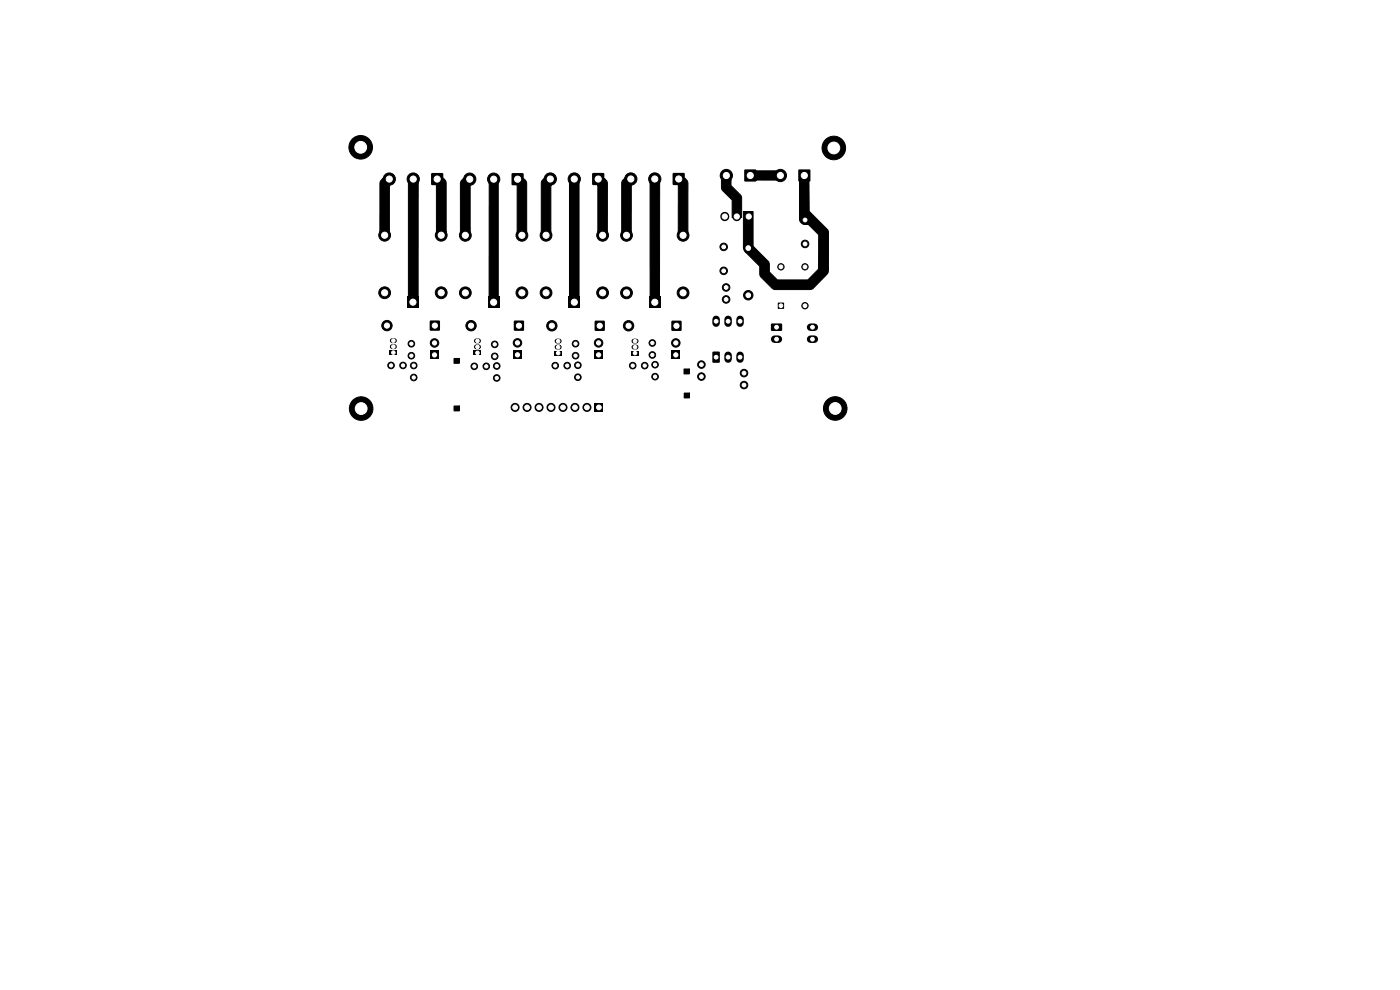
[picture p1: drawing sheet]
<svg xmlns="http://www.w3.org/2000/svg" width="297mm" height="210mm" viewBox="0 0 297 210" stroke-linecap="round" stroke-linejoin="round" font-family="sans-serif">
<g fill="none" stroke="#000" stroke-width=".21">
<path d="M81 38l.3-.2 1.4 1.5-.1 .1v9.8a1.24 1.24 0 0 0-2 0v-10.5zM86.6 38.8h2.1v24.1h-2.1zM92.5 39.2l1.5-1.4 .6 .7 .1 10.8a1.27 1.27 0 0 0-2.1 0zM98.1 38.1l.3-.3 1.4 1.5v9.9h-.2a1.17 1.17 0 0 0-1.9 .2v-10.5zM103.8 38.8h1.9v24.1h-1.9zM111.1 37.9l.4 .4 .2 .6v10.3l-.4-.4a1.38 1.38 0 0 0-1.6 .4v-9.9zM115.1 38.2l.4-.4 1.4 1.5v9.9a1.28 1.28 0 0 0-2.1 0v-10.4zM120.8 38.8h2v24.1h-2zM126.8 39.3l1.4-1.5 .6 .7v10.7a1.24 1.24 0 0 0-2 0zM132.2 38.1l.3-.3 1.6 1.5h-.2v10a1.23 1.23 0 0 0-2-.1v-10.3zM137.9 38.7h2v24.2h-2zM145.3 37.8l.4 .4 .2 .6v10.4a1.27 1.27 0 0 0-2 0l-.1-9.9z"/>
<path d="M153 38.2h2.1v1.1l2.1 2.2 .1 .4v4.2h-2v-3.7l-2.1-2.1zM160.4 36.2h4.3v2h-4.3zM169.6 38.4h2l.1 9.2h-1a1.26 1.26 0 0 1-1.1-1.1zM157.7 44.9h2.1v7.3l-2.1 .4zM158 53.4a1 1 0 0 0 1.3 0 1 1 0 0 0 .3-1.2h.2l3.2 3.3 .2 .5v1.7l1.7 1.7h6.5l2.3-2.3h2v.7l-3.2 3.4-.5 .2h-7.7l-.4-.2-2.5-2.5-.2-.5v-1.7zM169.8 45.9l1.9-1.1 3.9 4 .2 .6-.1 7.7h-2.1l.1-7.3zM96.3 76h1.1v1.1h-1.1zM145.1 78.3h1.1v1h-1.1zM96.3 86.1h1.1v1.1h-1.1zM145.2 83.4h1.1v1h-1.1z"/>
</g>
<g fill="#000">
<path d="M81 38l.3-.2 1.4 1.5-.1 .1v9.8a1.24 1.24 0 0 0-2 0v-10.5zM91.5 36.8h2.5v2.4h-2.5zM92.5 39.2l1.5-1.4 .6 .7 .1 10.8a1.27 1.27 0 0 0-2.1 0zM98.1 38.1l.3-.3 1.4 1.5v9.9h-.2a1.17 1.17 0 0 0-1.9 .2v-10.5zM103.8 38.8h1.9v24.1h-1.9zM108.6 36.8h2.4v2.4h-2.4zM111.1 37.9l.4 .4 .2 .6v10.3l-.4-.4a1.38 1.38 0 0 0-1.6 .4v-9.9zM115.1 38.2l.4-.4 1.4 1.5v9.9a1.28 1.28 0 0 0-2.1 0v-10.4zM125.7 36.8h2.4v2.4h-2.4zM126.8 39.3l1.4-1.5 .6 .7v10.7a1.24 1.24 0 0 0-2 0zM132.2 38.1l.3-.3 1.6 1.5h-.2v10a1.23 1.23 0 0 0-2-.1v-10.3zM142.8 36.7h2.4v2.5h-2.4z"/>
<path d="M143.8 39.3l1.5-1.5 .6 .8v10.6a1.27 1.27 0 0 0-2 0zM153 38.2h2.1v1.1l2.1 2.2 .1 .4v4.2h-2v-3.7l-2.1-2.1zM157.9 36h2.5v2.5h-2.5zM160.4 36.2h4.3v2h-4.3zM169.4 36h2.5v2.5h-2.5zM157.7 44.9h2.1v7.3l-2.1 .4zM158 53.4a1 1 0 0 0 1.3 0 1 1 0 0 0 .3-1.2h.2l3.2 3.3 .2 .5v1.7l1.7 1.7h6.5l2.3-2.3h2v.7l-3.2 3.4-.5 .2h-7.7l-.4-.2-2.5-2.5-.2-.5v-1.7zM157.9 44.9h1.9v2h-1.9zM169.6 38.4h2l.1 9.2h-1a1.26 1.26 0 0 1-1.1-1.1zM169.8 45.9l1.9-1.1 3.9 4 .2 .6-.1 7.7h-2.1l.1-7.3zM82.7 74.3h1.5v1h-1.5zM86.6 38.8h2.1v24.1h-2.1z"/>
<path d="M86.3 62.9h2.6v2.5h-2.6zM91.3 74.4h1.8v1.8h-1.8zM91.2 68h2.1v2.1h-2.1zM96.3 76h1.1v1.1h-1.1zM100.5 74.3h1.5v1.1h-1.5zM103.5 62.9h2.5v2.5h-2.5zM108.9 74.4h1.8v1.8h-1.8zM109.1 68.1h2v2h-2zM117.7 74.4h1.5v1h-1.5zM120.8 38.8h2v24.1h-2zM120.6 62.9h2.5v2.5h-2.5zM126.1 74.4h1.8v1.8h-1.8z"/>
<path d="M126.2 68.1h2.1v2h-2.1zM134 74.4h1.5v1h-1.5zM137.9 38.7h2v24.2h-2zM137.7 62.9h2.5v2.5h-2.5zM142.5 74.4h1.8v1.8h-1.8zM142.5 68.1h2v2h-2zM145.1 78.3h1.1v1h-1.1zM151.2 74.6h1.3l.2 .1v2l-.1 .3h-1.2l-.3-.2zM163.6 68.7l2.2-.1 .1 .3v1.2l-.2 .1h-2l-.2-.2zM165 64.2h1.3v1.3h-1.3zM96.3 86.1h1.1v1.1h-1.1zM126.2 85.6h1.7v1.7h-1.7z"/>
<path d="M145.2 83.4h1.1v1h-1.1z"/>
</g>
<g fill="#000" stroke="#000" stroke-width=".21">
<circle cx="76.5" cy="31.2" r="2.5"/>
<circle cx="82.6" cy="38" r="1.3"/>
<circle cx="87.7" cy="38" r="1.3"/>
<circle cx="99.7" cy="38" r="1.3"/>
<circle cx="104.7" cy="38" r="1.3"/>
<circle cx="116.7" cy="38" r="1.3"/>
<circle cx="121.8" cy="38" r="1.3"/>
<circle cx="133.8" cy="38" r="1.3"/>
<circle cx="138.9" cy="38" r="1.3"/>
<circle cx="154.1" cy="37.2" r="1.3"/>
<circle cx="165.6" cy="37.2" r="1.3"/>
<circle cx="176.9" cy="31.4" r="2.5"/>
<circle cx="81.6" cy="49.9" r="1.25"/>
<circle cx="93.6" cy="49.9" r="1.25"/>
<circle cx="98.7" cy="49.9" r="1.25"/>
<circle cx="110.7" cy="49.9" r="1.25"/>
<circle cx="115.8" cy="49.9" r="1.25"/>
<circle cx="127.8" cy="49.9" r="1.25"/>
<circle cx="132.9" cy="49.9" r="1.25"/>
<circle cx="144.9" cy="49.9" r="1.25"/>
<circle cx="153.5" cy="52.4" r=".8"/>
<circle cx="153.5" cy="57.5" r=".8"/>
<circle cx="158.7" cy="52.6" r="1"/>
<circle cx="165.7" cy="56.6" r=".67"/>
<circle cx="170.8" cy="56.6" r=".67"/>
<circle cx="170.8" cy="51.7" r=".8"/>
<circle cx="170.8" cy="46.7" r=".8"/>
<circle cx="81.6" cy="62.1" r="1.25"/>
<circle cx="82.1" cy="69.1" r="1.1"/>
<circle cx="83" cy="77.5" r=".7"/>
<circle cx="85.5" cy="77.5" r=".7"/>
<circle cx="87.3" cy="72.9" r=".7"/>
<circle cx="87.3" cy="75.5" r=".7"/>
<circle cx="87.8" cy="77.5" r=".7"/>
<circle cx="92.2" cy="72.7" r=".9"/>
<circle cx="93.6" cy="62.1" r="1.25"/>
<circle cx="98.7" cy="62.1" r="1.25"/>
<circle cx="99.9" cy="69.1" r="1.1"/>
<circle cx="100.6" cy="77.7" r=".7"/>
<circle cx="103.2" cy="77.7" r=".7"/>
<circle cx="104.9" cy="73" r=".7"/>
<circle cx="104.9" cy="75.6" r=".7"/>
<circle cx="105.4" cy="77.6" r=".7"/>
<circle cx="109.8" cy="72.7" r=".9"/>
<circle cx="110.7" cy="62.1" r="1.25"/>
<circle cx="115.8" cy="62.1" r="1.25"/>
<circle cx="117.1" cy="69.1" r="1.1"/>
<circle cx="117.8" cy="77.6" r=".7"/>
<circle cx="120.3" cy="77.6" r=".7"/>
<circle cx="122.1" cy="75.4" r=".7"/>
<circle cx="122.1" cy="72.9" r=".7"/>
<circle cx="122.6" cy="77.5" r=".7"/>
<circle cx="127" cy="72.7" r=".9"/>
<circle cx="127.8" cy="62.1" r="1.25"/>
<circle cx="132.9" cy="62.1" r="1.25"/>
<circle cx="133.3" cy="69.1" r="1.1"/>
<circle cx="134.2" cy="77.6" r=".7"/>
<circle cx="136.8" cy="77.6" r=".7"/>
<circle cx="138.4" cy="75.3" r=".7"/>
<circle cx="138.4" cy="72.8" r=".7"/>
<circle cx="139" cy="77.4" r=".7"/>
<circle cx="139" cy="79.9" r=".7"/>
<circle cx="143.4" cy="72.7" r=".9"/>
<circle cx="144.9" cy="62.1" r="1.25"/>
<circle cx="148.8" cy="79.9" r=".8"/>
<circle cx="148.8" cy="77.3" r=".8"/>
<circle cx="154" cy="61" r=".8"/>
<circle cx="154" cy="63.5" r=".8"/>
<circle cx="157.8" cy="79.1" r=".8"/>
<circle cx="158.7" cy="62.6" r="1"/>
<circle cx="170.8" cy="64.9" r=".67"/>
<circle cx="76.6" cy="86.7" r="2.5"/>
<circle cx="87.8" cy="80.1" r=".7"/>
<circle cx="105.4" cy="80.2" r=".7"/>
<circle cx="109.3" cy="86.4" r=".85"/>
<circle cx="111.8" cy="86.4" r=".85"/>
<circle cx="114.4" cy="86.4" r=".85"/>
<circle cx="116.9" cy="86.4" r=".85"/>
<circle cx="119.4" cy="86.4" r=".85"/>
<circle cx="122" cy="86.4" r=".85"/>
<circle cx="122.6" cy="80" r=".7"/>
<circle cx="124.5" cy="86.4" r=".85"/>
<circle cx="157.8" cy="81.7" r=".8"/>
<circle cx="177.2" cy="86.6" r="2.5"/>
</g>
<path d="M153.8 45.9v.1M156.3 45.9v.1" fill="none" stroke="#000" stroke-width="1.9"/>
<path d="M83.2 73.5h.5M83.2 72.3h.5M101.1 73.6h.4M101.1 72.3h.4M118.2 73.6h.4M118.2 72.4h.4M134.5 73.6h.4M134.5 72.4h.4" fill="none" stroke="#000" stroke-width="1.1"/>
<path d="M151.9 67.8v.8M154.5 67.8v.8M154.5 75.4v.8M157 67.8v.8M157 75.4v.8M164.3 72h.8M172 72h.8M172 69.4h.8" fill="none" stroke="#000" stroke-width="1.6"/>
<g fill="#fff" stroke="#fff" stroke-width=".21">
<circle cx="138.4" cy="72.8" r=".35"/>
<circle cx="138.4" cy="75.3" r=".35"/>
<circle cx="127" cy="75.3" r=".45"/>
<circle cx="127" cy="72.7" r=".45"/>
<circle cx="121.8" cy="64.1" r=".65"/>
<circle cx="127.8" cy="62.1" r=".65"/>
<circle cx="127.8" cy="49.9" r=".65"/>
<circle cx="115.8" cy="49.9" r=".65"/>
<circle cx="115.8" cy="62.1" r=".65"/>
<circle cx="136.8" cy="77.6" r=".35"/>
<circle cx="134.2" cy="77.6" r=".35"/>
<circle cx="85.5" cy="77.5" r=".35"/>
<circle cx="83" cy="77.5" r=".35"/>
<circle cx="154" cy="61" r=".4"/>
<circle cx="154" cy="63.5" r=".4"/>
<circle cx="109.8" cy="38" r=".65"/>
<circle cx="104.7" cy="38" r=".65"/>
<circle cx="99.6" cy="38" r=".65"/>
<circle cx="158.8" cy="45.9" r=".55"/>
<circle cx="156.3" cy="45.9" r=".55"/>
<circle cx="153.8" cy="45.9" r=".55"/>
<circle cx="76.5" cy="31.2" r="1.25"/>
<circle cx="87.8" cy="80.1" r=".35"/>
<circle cx="87.8" cy="77.5" r=".35"/>
<circle cx="118.4" cy="74.9" r=".37"/>
<circle cx="118.4" cy="73.6" r=".37"/>
<circle cx="118.4" cy="72.4" r=".37"/>
<circle cx="109.8" cy="75.3" r=".45"/>
<circle cx="109.8" cy="72.7" r=".45"/>
<circle cx="92.3" cy="69.1" r=".55"/>
<circle cx="82.1" cy="69.1" r=".55"/>
<circle cx="153.5" cy="52.4" r=".4"/>
<circle cx="153.5" cy="57.5" r=".4"/>
<circle cx="103.2" cy="77.7" r=".35"/>
<circle cx="100.6" cy="77.7" r=".35"/>
<circle cx="143.5" cy="69.1" r=".55"/>
<circle cx="133.4" cy="69.1" r=".55"/>
<circle cx="139" cy="79.9" r=".35"/>
<circle cx="139" cy="77.4" r=".35"/>
<circle cx="101.3" cy="74.8" r=".37"/>
<circle cx="101.3" cy="73.6" r=".37"/>
<circle cx="101.3" cy="72.3" r=".37"/>
<circle cx="127.2" cy="69.1" r=".55"/>
<circle cx="117.1" cy="69.1" r=".55"/>
<circle cx="157.8" cy="81.7" r=".4"/>
<circle cx="157.8" cy="79.1" r=".4"/>
<circle cx="110.1" cy="69.1" r=".55"/>
<circle cx="99.9" cy="69.1" r=".55"/>
<circle cx="176.9" cy="31.4" r="1.25"/>
<circle cx="92.2" cy="75.3" r=".45"/>
<circle cx="92.2" cy="72.8" r=".45"/>
<circle cx="126.9" cy="38" r=".65"/>
<circle cx="121.8" cy="38" r=".65"/>
<circle cx="116.7" cy="38" r=".65"/>
<circle cx="122.1" cy="72.9" r=".35"/>
<circle cx="122.1" cy="75.4" r=".35"/>
<circle cx="104.7" cy="64.1" r=".65"/>
<circle cx="110.7" cy="62.1" r=".65"/>
<circle cx="110.7" cy="49.9" r=".65"/>
<circle cx="98.7" cy="49.9" r=".65"/>
<circle cx="98.7" cy="62.1" r=".65"/>
<circle cx="134.7" cy="74.9" r=".37"/>
<circle cx="134.7" cy="73.6" r=".37"/>
<circle cx="134.7" cy="72.4" r=".37"/>
<circle cx="151.9" cy="75.8" r=".4"/>
<circle cx="154.5" cy="75.8" r=".4"/>
<circle cx="157" cy="75.8" r=".4"/>
<circle cx="157" cy="68.1" r=".4"/>
<circle cx="154.5" cy="68.1" r=".4"/>
<circle cx="151.9" cy="68.1" r=".4"/>
<circle cx="148.8" cy="77.3" r=".4"/>
<circle cx="148.8" cy="79.9" r=".4"/>
<circle cx="138.9" cy="64.1" r=".65"/>
<circle cx="144.9" cy="62.1" r=".65"/>
<circle cx="144.9" cy="49.9" r=".65"/>
<circle cx="132.9" cy="49.9" r=".65"/>
<circle cx="132.9" cy="62.1" r=".65"/>
<circle cx="165.7" cy="64.9" r=".39"/>
<circle cx="170.8" cy="64.9" r=".39"/>
<circle cx="170.8" cy="56.6" r=".39"/>
<circle cx="165.7" cy="56.6" r=".39"/>
<circle cx="83.5" cy="74.8" r=".37"/>
<circle cx="83.5" cy="73.5" r=".37"/>
<circle cx="83.5" cy="72.3" r=".37"/>
<circle cx="144" cy="38" r=".65"/>
<circle cx="138.9" cy="38" r=".65"/>
<circle cx="133.8" cy="38" r=".65"/>
<circle cx="87.6" cy="64.1" r=".65"/>
<circle cx="93.6" cy="62.1" r=".65"/>
<circle cx="93.6" cy="49.9" r=".65"/>
<circle cx="81.6" cy="49.9" r=".65"/>
<circle cx="81.6" cy="62.1" r=".65"/>
<circle cx="76.6" cy="86.7" r="1.25"/>
<circle cx="127.1" cy="86.4" r=".5"/>
<circle cx="124.5" cy="86.4" r=".5"/>
<circle cx="122" cy="86.4" r=".5"/>
<circle cx="119.4" cy="86.4" r=".5"/>
<circle cx="116.9" cy="86.4" r=".5"/>
<circle cx="114.4" cy="86.4" r=".5"/>
<circle cx="111.8" cy="86.4" r=".5"/>
<circle cx="109.3" cy="86.4" r=".5"/>
<circle cx="122.6" cy="80" r=".35"/>
<circle cx="122.6" cy="77.5" r=".35"/>
<circle cx="164.7" cy="69.4" r=".4"/>
<circle cx="164.7" cy="72" r=".4"/>
<circle cx="172.4" cy="72" r=".4"/>
<circle cx="172.4" cy="69.4" r=".4"/>
<circle cx="143.4" cy="75.3" r=".45"/>
<circle cx="143.4" cy="72.7" r=".45"/>
<circle cx="158.7" cy="62.6" r=".5"/>
<circle cx="158.7" cy="52.6" r=".5"/>
<circle cx="159.2" cy="37.2" r=".65"/>
<circle cx="154.1" cy="37.2" r=".65"/>
<circle cx="87.3" cy="72.9" r=".35"/>
<circle cx="87.3" cy="75.5" r=".35"/>
<circle cx="105.4" cy="80.2" r=".35"/>
<circle cx="105.4" cy="77.6" r=".35"/>
<circle cx="92.7" cy="38" r=".65"/>
<circle cx="87.7" cy="38" r=".65"/>
<circle cx="82.6" cy="38" r=".65"/>
<circle cx="104.9" cy="73" r=".35"/>
<circle cx="104.9" cy="75.6" r=".35"/>
<circle cx="170.8" cy="46.7" r=".4"/>
<circle cx="170.8" cy="51.7" r=".4"/>
<circle cx="120.3" cy="77.6" r=".35"/>
<circle cx="117.8" cy="77.6" r=".35"/>
<circle cx="170.6" cy="37.2" r=".65"/>
<circle cx="165.6" cy="37.2" r=".65"/>
<circle cx="177.2" cy="86.6" r="1.25"/>
</g>
</svg>
